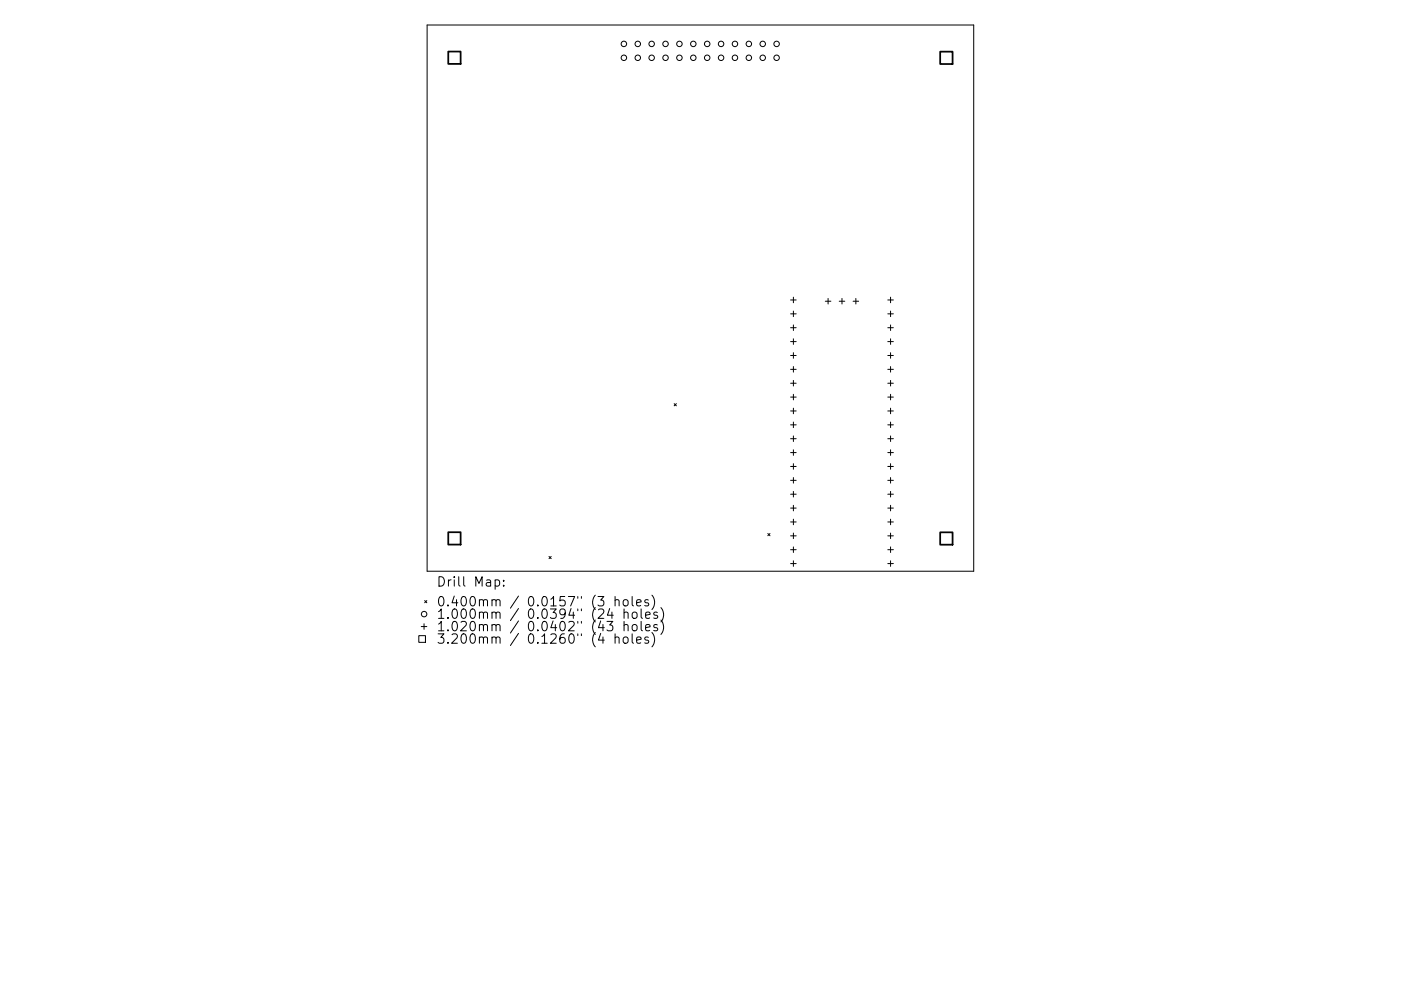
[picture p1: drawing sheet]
<svg xmlns="http://www.w3.org/2000/svg" width="297mm" height="210mm" viewBox="0 0 297 210" stroke-linecap="round" stroke-linejoin="round" font-family="sans-serif">
<defs><g id="words">
<g font-size="2.8">
<text x="92.5" y="124.5">Drill Map:</text>
<text x="92.5" y="128.7">0.400mm / 0.0157&quot; (3 holes)</text>
<text x="92.5" y="131.3">1.000mm / 0.0394&quot; (24 holes)</text>
<text x="92.5" y="133.9">1.020mm / 0.0402&quot; (43 holes)</text>
<text x="92.5" y="136.6">3.200mm / 0.1260&quot; (4 holes)</text>
</g>
</g></defs>
<g fill="none" stroke="#000" stroke-width=".21">
<path d="M90.6 5.3h115.8v115.9h-115.8zM167.6 63.6h1.2M167.6 66.6h1.2M167.6 69.5h1.2M167.6 72.5h1.2M167.6 75.4h1.2M167.6 78.4h1.2M168.2 63.1v1.1M168.2 66v1.2M168.2 68.9v1.2M168.2 71.9v1.2M168.2 74.8v1.2"/>
<path d="M168.2 77.8v1.2M175 63.9h1.2M175.6 63.3v1.2M177.9 63.9h1.2M178.5 63.3v1.2M180.9 63.9h1.2M181.5 63.3v1.2M188.2 63.6h1.2M188.2 66.6h1.2M188.2 69.5h1.2M188.2 72.5h1.2M188.2 75.4h1.2"/>
<path d="M188.2 78.4h1.2M188.8 63.1v1.1M188.8 66v1.2M188.8 68.9v1.2M188.8 71.9v1.2M188.8 74.8v1.2M188.8 77.8v1.2M142.9 85.6l.5 .5M143.4 85.6l-.5 .5M167.6 81.3h1.2M167.6 84.2h1.2M167.6 87.2h1.2"/>
<path d="M167.6 90.1h1.2M167.6 93.1h1.2M167.6 96h1.2M167.6 99h1.2M168.2 80.7v1.2M168.2 83.7v1.1M168.2 86.6v1.2M168.2 89.5v1.2M168.2 92.5v1.2M168.2 95.4v1.2M168.2 98.4v1.2M188.2 81.3h1.2"/>
<path d="M188.2 84.2h1.2M188.2 87.2h1.2M188.2 90.1h1.2M188.2 93.1h1.2M188.2 96h1.2M188.2 99h1.2M188.8 80.7v1.2M188.8 83.7v1.1M188.8 86.6v1.2M188.8 89.5v1.2M188.8 92.5v1.2M188.8 95.4v1.2"/>
<path d="M188.8 98.4v1.2M116.4 118.1l.5 .4M116.9 118.1l-.5 .4M162.8 113.2l.5 .5M163.3 113.2l-.5 .5M167.6 101.9h1.2M167.6 104.9h1.2M167.6 107.8h1.2M167.6 110.7h1.2M167.6 113.7h1.2M167.6 116.6h1.2M167.6 119.6h1.2"/>
<path d="M168.2 101.3v1.2M168.2 104.3v1.1M168.2 107.2v1.2M168.2 110.2v1.1M168.2 113.1v1.2M168.2 116v1.2M168.2 119v1.2M188.2 101.9h1.2M188.2 104.9h1.2M188.2 107.8h1.2M188.2 110.7h1.2M188.2 113.7h1.2"/>
<path d="M188.2 116.6h1.2M188.2 119.6h1.2M188.8 101.3v1.2M188.8 104.3v1.1M188.8 107.2v1.2M188.8 110.2v1.1M188.8 113.1v1.2M188.8 116v1.2M188.8 119v1.2M88.8 134.9h1.4v1.4h-1.4zM89.3 132.9h1.2M89.9 132.3v1.2"/>
<path d="M90 127.4l.5 .5M90.5 127.4l-.5 .5M105 123.1l.6-.1 .3 .4v.6l-.2 .3h-.7M106.8 124.2v.2M106.8 123.1v.2M128.7 131.8h1.2l-.6 .8 .5 .2v.8l-.2 .2h-.6l-.3-.2M129.3 129.1l-.5 1.4h1.2M130.4 127.4l.3-.2 .5 .1 .1 1.3M130.4 135.3a.5 .5 0 0 1 .9 .1v1.1M130.4 126.6v2M130.4 134.5v2M132.2 127.4l.3-.2a.54 .54 0 0 1 .7 .4v.6a.54 .54 0 0 1-.6 .4 .54 .54 0 0 1-.5-.4z"/>
<path d="M132.2 135.3a.54 .54 0 0 1 .6-.2 .54 .54 0 0 1 .4 .4v.6a.54 .54 0 0 1-.6 .4 .54 .54 0 0 1-.5-.4zM132.3 130.1a.5 .5 0 0 1 .9 0v1.1M132.3 132.7a.5 .5 0 0 1 .9 .1v1M132.3 129.2v2M132.3 131.8v2M134 126.6v1.7l.3 .3M134 134.5v1.7l.3 .3M134.1 130.1a.54 .54 0 0 1 .6-.2 .54 .54 0 0 1 .4 .3v.6a.54 .54 0 0 1-.5 .4 .54 .54 0 0 1-.6-.4zM134.1 132.7a.54 .54 0 0 1 .6-.2 .54 .54 0 0 1 .4 .4v.6a.54 .54 0 0 1-.5 .4 .54 .54 0 0 1-.6-.4zM135 127.9l.9-.2-.1-.4-.5-.1-.3 .3 .1 1h.7M135 135.8l.9-.2-.1-.4-.5-.1-.3 .3 .1 1h.7M135.9 129.2v1.7l.3 .3"/>
<path d="M135.9 131.8v1.8l.3 .2M136.9 130.5l.9-.2-.1-.3-.5-.1-.3 .2 .1 1h.7M136.9 133.2l.9-.2-.1-.4-.5-.1-.3 .3 .1 .9h.7M137.5 127.3l-.5-.1-.3 .3 .1 .3 .7 .2v.5h-.8M137.5 135.2l-.5-.1-.3 .3 .1 .3 .7 .2v.5h-.8M138.2 126.3a2.29 2.29 0 0 1 0 3M138.2 134.2a2.29 2.29 0 0 1 0 3M139.4 130l-.5-.1-.3 .2 .1 .3 .7 .2v.5h-.8M139.4 132.6l-.5-.1-.3 .3 .1 .3 .7 .2v.4h-.8M140.1 128.9a2.29 2.29 0 0 1 0 3.1M140.1 131.6a2.29 2.29 0 0 1 0 3"/>
<circle cx="132.3" cy="12.3" r=".58"/>
<circle cx="132.3" cy="9.3" r=".58"/>
<circle cx="135.2" cy="12.3" r=".58"/>
<circle cx="135.2" cy="9.3" r=".58"/>
<circle cx="138.2" cy="12.3" r=".58"/>
<circle cx="138.2" cy="9.3" r=".58"/>
<circle cx="141.1" cy="12.3" r=".58"/>
<circle cx="141.1" cy="9.3" r=".58"/>
<circle cx="144.1" cy="12.3" r=".58"/>
<circle cx="144.1" cy="9.3" r=".58"/>
<circle cx="147" cy="12.3" r=".58"/>
<circle cx="147" cy="9.3" r=".58"/>
<circle cx="149.9" cy="12.3" r=".58"/>
<circle cx="149.9" cy="9.3" r=".58"/>
<circle cx="152.9" cy="12.3" r=".58"/>
<circle cx="152.9" cy="9.3" r=".58"/>
<circle cx="155.8" cy="12.3" r=".58"/>
<circle cx="155.8" cy="9.3" r=".58"/>
<circle cx="158.8" cy="12.3" r=".58"/>
<circle cx="158.8" cy="9.3" r=".58"/>
<circle cx="161.7" cy="12.3" r=".58"/>
<circle cx="161.7" cy="9.3" r=".58"/>
<circle cx="164.7" cy="12.3" r=".58"/>
<circle cx="164.7" cy="9.3" r=".58"/>
<circle cx="89.9" cy="130.3" r=".58"/>
</g>
<path d="M95 10.9h2.7v2.7h-2.7zM199.3 11h2.7v2.6h-2.7zM95 112.9h2.7v2.6h-2.7zM199.3 112.9h2.7v2.7h-2.7z" fill="none" stroke="#000" stroke-width=".37"/>
<use href="#words"/>
</svg>
